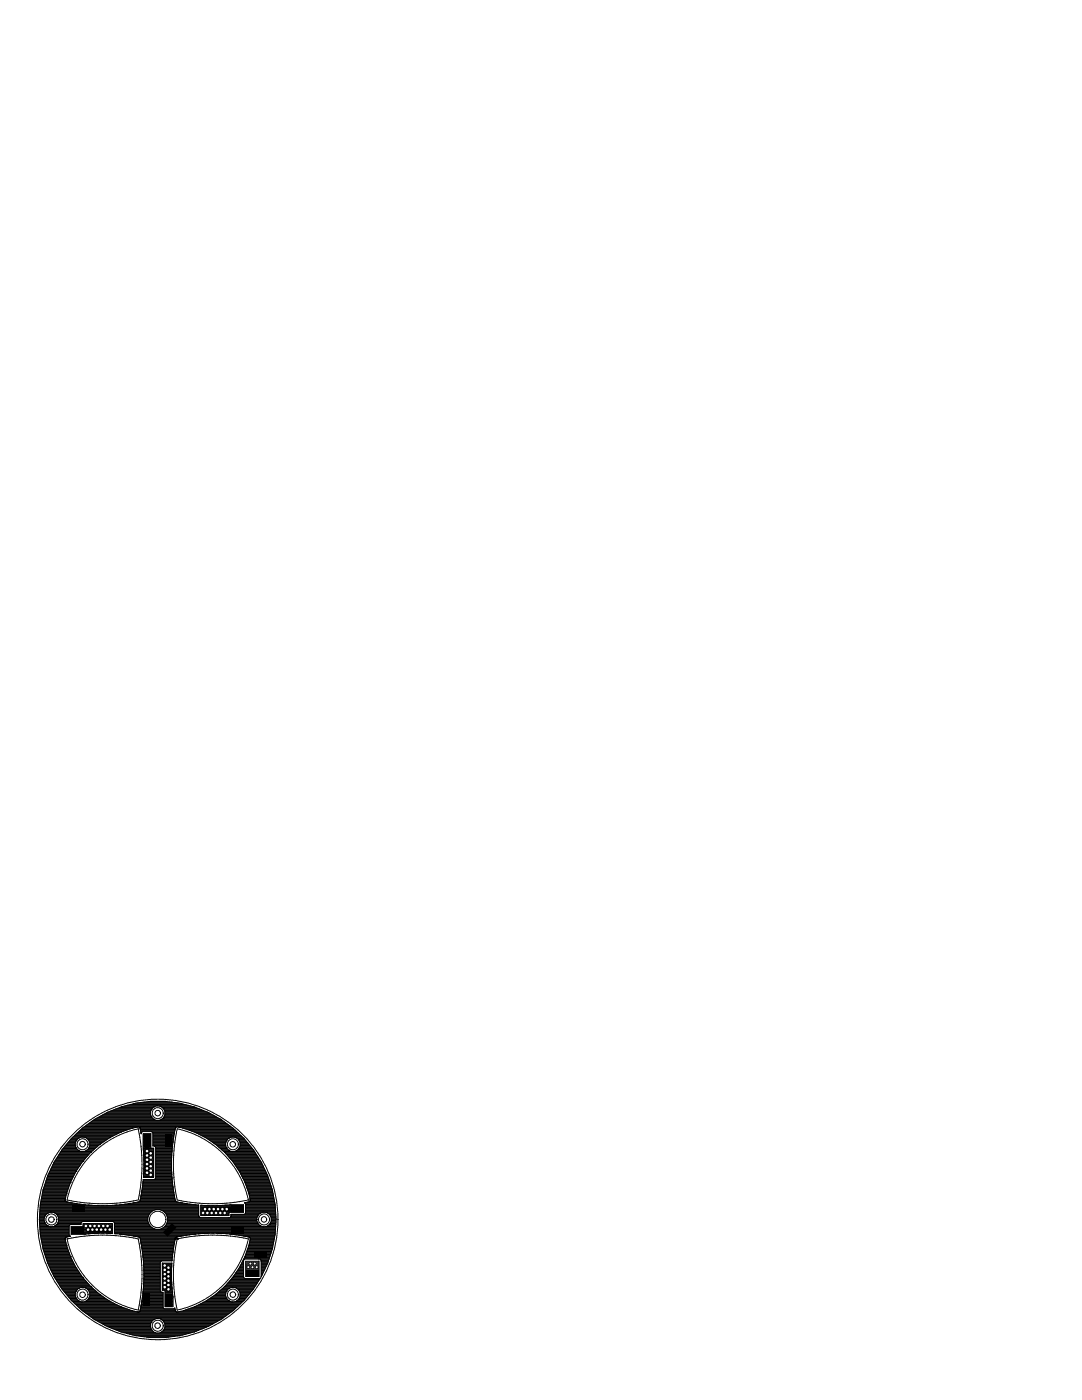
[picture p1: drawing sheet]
<svg xmlns="http://www.w3.org/2000/svg" width="216mm" height="279mm" viewBox="0 0 216 279" stroke-linecap="round" stroke-linejoin="round" font-family="sans-serif">
<g fill="none" stroke="#000" stroke-width=".2">
<path d="M28.5 220h5.9M29.7 219.8h3.5M8.1 239.9h5.6M8.2 239.8h4.9M8.2 239.6h4.8M8.2 239.5h4.8M8.2 239.3h4.8M8.3 239.2h4.8M8.3 239h4.8M8.3 238.9h4.8M8.4 238.7h4.8M8.4 238.6h4.8"/>
<path d="M8.4 238.4h4.8M8.4 238.3h4.9M8.5 238.1h4.8M8.5 238h4.9M8.5 237.8h4.9M8.6 237.7h4.9M8.6 237.5h4.9M8.6 237.5h.1M8.6 237.5l-.6 2.9M8.6 237.4h5M8.7 237.2h4.9M8.7 237.1h5"/>
<path d="M8.8 236.9h4.9M8.8 236.8h5M8.9 236.6h4.9M8.9 236.5h5M9 236.3h4.9M9 236.2h5M9.1 236h4.9M9.1 235.9h5M9.2 235.7h5M9.2 235.6h5.1M9.3 235.4h5M9.3 235.3h5.1"/>
<path d="M9.4 235.1h5.1M9.4 234.9h5.2M9.5 234.8h5.1M9.5 234.7a23.6 23.6 0 0 1 22-15 23.6 23.6 0 0 1 21.9 15M9.5 234.7l-.9 2.8M9.5 234.6h5.2M9.6 234.5h5.2M9.7 234.3h5.2M9.7 234.2h5.3M9.8 234h5.2M9.9 233.9h5.2M9.9 233.7h5.3"/>
<path d="M10 233.6h5.3M10.1 233.4h5.3M10.2 233.3h5.3M10.2 233.1h5.4M10.3 233h5.4M10.4 232.8h5.4M10.4 232.7h5.5M10.5 232.5h5.5M10.6 232.4h5.5M10.7 232.2h5.5M10.7 232.1h5.6M10.8 231.9h5.6"/>
<path d="M10.9 231.8h5.6M11 231.6h5.7M11.1 231.5h5.7M11.2 231.3h5.7M11.3 231.2h5.8M11.4 231h5.8M11.5 230.9h5.8M11.6 230.7h5.9M11.7 230.6h5.9M11.8 230.4h5.9M11.9 230.3h6M12 230.1h6"/>
<path d="M12.1 230h6M12.2 229.8h4M12.3 229.7h3.5M12.3 229.5h3.3M12.5 229.4h2.9M12.6 229.2h2.7M12.7 229.1h2.5M12.8 228.9h2.3M13 228.7h2.1M13 239.6h.1M13 239.6l.1 .1M13 239.3v.3"/>
<path d="M13 239.3h.1M13.1 239.7h.1M13.1 239.7v.1M13.1 228.6h1.9M13.2 239.8h.1M13.2 239.8l.3 .1M13.2 228.4h1.8M13.3 238.2h.1M13.3 238.2l-.3 1.1M13.3 228.3h1.7M13.4 239.5h.1M13.5 239.9l.5 .1"/>
<path d="M13.5 239.9h.1M13.5 228.1h1.5M13.6 228h1.5M13.7 227.8h1.4M13.8 227.7h1.4M14 227.5h1.3M14.1 236h.1M14.1 236l-.8 2.2M14.1 227.4h1.3M14.2 227.2h1.3M14.4 227.1h1.4M14.5 226.9h1.7"/>
<path d="M14.7 226.8h7.7M14.9 226.6h7.8M15 226.5h8M15.1 233.8h.1M15.1 233.8l-1 2.2M15.2 227.7h.1M15.2 229.1h.1M15.2 229.1l.4 .5M15.2 227.7l-.2 .7 .2 .7M15.2 226.3h8.1M15.3 226.2h8.3M15.5 226h8.4"/>
<path d="M15.6 227.1h.1M15.6 229.6h.1M15.6 227.1l-.4 .6M15.6 229.6l.7 .2M15.7 225.9h8.6M15.8 225.7h8.9M16 225.6h9.2M16.1 225.4h9.5M16.3 226.9h.1M16.3 229.8h.1M16.3 226.9l-.7 .2M16.3 226.9l.7 .1"/>
<path d="M16.3 225.3h9.7M16.5 225.1h10M16.5 231.8h.1M16.5 231.8l-1.4 2M16.5 229.8h1.8M16.6 226.9h5.5M16.7 225h10.5M16.9 224.8h29.1M17 227h.1M17 229.8h.1M17 227l.6 .4M17 229.8h-.7"/>
<path d="M17.1 224.7h28.7M17.1 229.7h1.4M17.1 227.1h4.7M17.3 224.5h28.3M17.3 229.5h1.3M17.4 227.2h4.2M17.5 224.4h27.9M17.6 229.4h1.2M17.6 227.4h.1M17.6 229.3h.1M17.6 227.4l.3 .6v.7l-.3 .6M17.6 229.3l-.6 .5"/>
<path d="M17.6 227.4h3.8M17.7 229.2h1.3M17.7 227.5h3.5M17.7 224.2h27.5M17.7 229.1h1.5M17.7 227.7h3.2M17.8 228.9h1.5M17.8 227.8h2.9M17.9 228.7h1.6M17.9 228h2.6M17.9 228.6h1.8M17.9 228.4h1.9"/>
<path d="M17.9 228.3h2.2M17.9 228.1h2.4M17.9 224.1h27.1M18.1 230h.1M18.1 230l-1.6 1.8M18.1 223.9h26.7M18.4 223.8h26.2M18.6 223.6h12.7M18.8 223.5h12.1M19 223.3h11.6M19.3 223.2h11.1M19.6 223h10.7"/>
<path d="M19.9 222.9h10.3M19.9 228.4h.1M19.9 228.4l-1.8 1.6M20.1 222.7h10M20.4 222.6h9.7M20.7 222.4h9.3M21 222.2h9M21.2 222.1h8.8M21.5 221.9h8.5M21.9 227h.1M21.9 227l-2 1.4M21.9 221.8h8.2"/>
<path d="M22.3 221.6h7.8M22.7 221.5h7.5M23.1 221.3h7.2M23.4 221.2h7M23.8 221h6.7M24.1 226h.1M24.1 226l-2.2 1M24.2 220.9h6.6M24.8 220.7h6.4M25.4 220.6h12.1M26 220.4h10.9M26.3 225.2h.1"/>
<path d="M26.3 225.2l-2.2 .8M26.6 220.3h9.7M27.3 239.9h8.4M27.3 220.1h8.3M27.4 224.9l-1.1 .3M27.4 224.9h.1M27.6 225.3a18.5 18.5 0 0 0-14.2 14.2M27.6 225.3h.1M27.6 225.3a34 34 0 0 1 0 14.2 34 34 0 0 1-14.2 0M27.7 224.9h-.3M27.7 224.9h.1M27.7 224.9l.1 .1"/>
<path d="M27.8 225h7.3M27.8 225h.1M27.8 239.8h7.3M27.9 225h.1M27.9 225.1h.1M27.9 239.6h7.1M27.9 239.6l-.2 .3-.8 .1M28 225.1h7M28 225.1v.2M28 225.3v.1M28 225.3h7M28 239.5l-.1 .1"/>
<path d="M28 239.5h7M28 225.4l.2 .9M28 225.4h.1M28 225.4h6.9M28 239.3h6.9M28 225.6h6.9M28 239.2h6.9M28.1 225.7h6.8M28.1 239h6.8M28.1 225.9h.3M28.1 238.9h6.7M28.1 226h.1"/>
<path d="M28.1 238.7h6.7M28.2 226.2h.1M28.2 238.6h6.6M28.2 226.3h.1M28.2 238.5h.1M28.2 238.5l-.2 1M28.2 226.3l.2-.5h1.9l.2 .3v2.6h.3l.3 .3v6.2l-.3 .2M28.2 238.4h6.6M28.2 238.3h6.5M28.2 238.1h6.5M28.3 238h6.4M28.3 237.9l-.1 .6"/>
<path d="M28.3 237.9h.1M28.3 237.8h6.4M28.3 237.7h6.3M28.3 237.6h.1M28.3 237.6v.3M28.3 237.5h6.3M28.3 237.4h6.3M28.4 237.2h6.2M28.4 237.1h6.1M28.4 237l-.1 .6M28.4 236.9h6.1M28.4 236.8h6.1"/>
<path d="M28.4 236.7h.1M28.4 236.7v.3M28.5 236.6h6M28.5 236.5h6M28.5 236.3h5.9M28.5 236.2h5.9M28.5 236h5.9M28.5 235.9h5.9M28.5 235.8h.1M28.5 235.8l-.1 .9M28.6 235.7h5.8M28.6 235.6h5.8"/>
<path d="M28.6 229.2h2.1M28.6 229.1h1.5M28.6 228.9h1.5M28.6 228.7h1.5M28.6 228.6h1.5M28.6 228.4h1.5M28.6 228.3h1.5M28.6 228.1h1.5M28.6 228h1.5M28.6 227.8h1.5M28.6 227.7h1.5M28.6 227.5h1.5"/>
<path d="M28.6 227.4h1.5M28.6 227.2h1.5M28.6 227.1h1.5M28.6 226.9h1.5M28.6 226.8h1.5M28.6 226.6h1.5M28.6 226.5h1.5M28.6 226.3h1.5M28.6 229.4h2.1M28.6 229.5h2.1M28.6 229.5v-3.3h1.5v2.9h.6v5.9l-2.1-.1M28.6 229.5h.1"/>
<path d="M28.6 229.5v.3M28.6 229.7h2.1M28.6 234.9h.1M28.6 229.8h2.1M28.6 234.9h2.1M28.6 229.8l.1 .6M28.6 230h2.1M28.6 234.8h2.1M28.6 230.1h2.1M28.6 234.6h2.1M28.6 230.3h2.1M28.6 234.5h2.1"/>
<path d="M28.7 230.4h2M28.7 234.3h2M28.7 230.4h.1M28.7 234.3l-.1 .6M28.7 230.4v.2M28.7 230.6h2M28.7 234.2h2M28.7 230.6v.1M28.7 234h.1M28.7 230.7h2M28.7 234h2M28.7 230.7v.6"/>
<path d="M28.7 234v.3M28.7 230.9h2M28.7 233.9h2M28.7 231h2M28.7 233.7h2M28.7 231.2h2M28.7 233.6h2M28.7 231.3h2M28.7 231.3h.1M28.7 233.4v.6M28.7 233.4h2M28.7 231.3v.2"/>
<path d="M28.7 231.5h2M28.7 233.3h2M28.7 231.5v.1M28.7 231.8h2M28.7 233h2M28.7 231.6h2M28.7 233.1h2M28.7 231.9h2M28.7 231.6v.6M28.7 233.1v.3M28.7 232.8h2M28.7 232.1h2"/>
<path d="M28.7 232.7h2M28.7 232.2h.1M28.7 232.2h2M28.7 232.4v.1M28.7 232.4h2M28.7 232.5h2M28.7 232.2v.2M28.7 232.5v.6M30.2 221.5h.1M30.2 222.8h.1M30.2 222.8l.4 .6M30.2 221.5l-.2 .7 .2 .6"/>
<path d="M30.3 225.9h4.5M30.5 226h4.3M30.5 228.6h3.9M30.5 228.4h4M30.5 228.3h4M30.5 228.1h4M30.5 228h4M30.5 227.8h4M30.5 227.7h4M30.5 227.5h4.1M30.5 227.4h4.1M30.5 227.2h4.1"/>
<path d="M30.5 227.1h4.1M30.5 226.9h4.2M30.5 226.8h4.2M30.5 226.6h4.2M30.5 226.5h4.2M30.5 226.3h4.3M30.5 226.2h4.3M30.6 220.9h.1M30.6 223.4h.1M30.6 220.9l-.4 .6M30.6 223.4l.7 .2M30.8 228.7h3.6"/>
<path d="M31 235.3h3.3M31 228.9h3.4M31.1 234.9h3.2M31.1 234.8h3.2M31.1 234.6h3.2M31.1 234.5h3.2M31.1 234.3h3.2M31.1 234.2h3.2M31.1 234h3.2M31.1 233.9h3.2M31.1 233.7h3.2M31.1 233.6h3.1"/>
<path d="M31.1 233.4h3.1M31.1 233.3h3.1M31.1 233.1h3.1M31.1 233h3.1M31.1 232.8h3.1M31.1 232.7h3.1M31.1 232.5h3.1M31.1 232.4h3.1M31.1 232.2h3.1M31.1 232.1h3.1M31.1 231.9h3.1M31.1 231.8h3.1"/>
<path d="M31.1 231.6h3.1M31.1 231.5h3.1M31.1 231.3h3.1M31.1 231.2h3.1M31.1 231h3.2M31.1 230.9h3.2M31.1 230.7h3.2M31.1 230.6h3.2M31.1 230.4h3.2M31.1 230.3h3.2M31.1 230.1h3.2M31.1 230h3.2"/>
<path d="M31.1 229.8h3.2M31.1 229.7h3.2M31.1 229.5h3.2M31.1 229.4h3.3M31.1 229.2h3.3M31.1 229.1h3.3M31.1 235.1h3.2M31.3 220.7h.1M31.3 223.6h.1M31.3 220.7l-.7 .2M31.3 220.7l.7 .1M31.4 223.6h13"/>
<path d="M31.7 220.7h6.4M32 220.8h.1M32 223.5h.1M32 220.8l.6 .4M32 223.5l-.7 .1M32.1 223.5h12.1M32.2 220.9h6.5M32.3 223.3h11.6M32.4 221h6.7M32.5 223.2h11.1M32.6 221.2h.1M32.6 223.1h.1"/>
<path d="M32.6 221.2l.3 .6M32.6 223.1l-.6 .4M32.6 221.2h6.9M32.6 223h10.8M32.7 221.3h7.2M32.7 222.9h10.4M32.7 221.5h7.6M32.8 222.7h10M32.8 221.6h7.8M32.9 222.6h9.6M32.9 221.8h8.1M32.9 221.8v.7l-.3 .6"/>
<path d="M32.9 222.4h9.4M32.9 222.2h9.1M32.9 222.1h8.8M32.9 221.9h8.5M34.2 232.2v.2M34.2 232.5v.6M34.2 232.4v.1M34.2 232.2h.1M34.2 233.1v.3M34.2 231.6v.6M34.2 233.1h.1M34.2 231.5v.1"/>
<path d="M34.2 231.3v.2M34.2 233.4l.1 .6M34.2 231.3h.1M34.3 234v.3M34.3 230.7l-.1 .6M34.3 234h.1M34.3 230.6v.1M34.3 230.4v.2M34.3 234.3v.6M34.3 230.4h.1M34.3 234.9v.3M34.3 229.8v.6"/>
<path d="M34.3 234.9h.1M34.3 229.7v.1M34.3 229.5v.2M34.3 235.2l.1 .6M34.3 229.5h.1M34.4 235.4h-5.8l-.1 .4M34.4 235.8v.3M34.4 235.8h.1M34.4 228.8l-.1 .7M34.4 228.6v.2M34.4 236.1l.1 .9M34.4 228.6h.1"/>
<path d="M34.5 227.7l-.1 .9M34.5 237l.1 .6M34.5 227.7h.1M34.6 237.6l.1 .3M34.6 237.6h.1M34.7 237.9h.1M34.7 226.8l-.2 .9M34.7 237.9l.1 .6M34.7 226.8h.1M34.8 238.5v.3M34.8 238.5h.1M34.8 238.8h.1"/>
<path d="M34.8 225.9l-.1 .9M34.8 238.8l.2 .7M34.8 225.9h.1M35 239.5v.1M35 239.6l.3 .3 .7 .1M35 225.1l-.2 .8M35 225h.1M35.1 225h-.1M35.3 224.9l-.2 .1M35.3 224.9h.1M35.3 224.9h.3M35.4 225.3a18.5 18.5 0 0 1 14.2 14.2 34.1 34.1 0 0 1-14.2 0 34 34 0 0 1 0-14.2z"/>
<path d="M35.6 224.9h.1M35.6 224.9a18.2 18.2 0 0 1 9.2 5.1M35.7 225h10.6M36.4 225.1h10.1M36.9 225.3h9.7M37.4 225.4h9.4M37.8 225.6h9.2M38.2 225.7h8.9M38.6 225.9h8.7M39 226h8.4M39.3 226.2h8.3M39.6 226.3h8.2"/>
<path d="M39.9 226.5h8M40.2 226.6h7.9M40.5 226.8h7.7M40.8 226.9h5.4M41.1 227.1h4.7M41.3 227.2h4.2M41.5 227.4h3.9M41.8 227.5h3.5M42 227.7h3.2M42.2 227.8h2.9M42.4 228h2.7M42.7 228.1h2.3"/>
<path d="M42.9 228.3h2.1M43.1 228.4h1.9M43.3 228.6h1.7M43.4 228.7h1.7M43.6 228.9h1.5M43.8 229.1h1.4M44 229.2h1.3M44.1 229.4h1.3M44.3 229.5h1.3M44.5 229.7h1.3M44.6 229.8h1.6M44.8 230h6.1"/>
<path d="M44.8 230h.1M44.8 230l1.6 1.8 1.4 2M45 230.1h6M45.1 230.3h6M45.2 227.7h.1M45.2 229.1h.1M45.2 229.1l.4 .5M45.2 227.7l-.2 .7 .2 .7M45.2 230.4h6M45.4 230.6h5.9M45.5 230.7h5.9M45.6 230.9h5.9"/>
<path d="M45.6 227.1h.1M45.6 229.6h.1M45.6 227.1l-.4 .6M45.6 229.6l.7 .2M45.8 231h5.8M45.9 231.2h5.7M46 231.3h5.7M46.2 231.5h5.6M46.3 231.6h5.6M46.3 226.9h.1M46.3 229.8h.1M46.3 226.9l-.7 .2"/>
<path d="M46.3 226.9l.7 .1M46.4 231.8h5.6M46.5 231.9h5.6M46.5 229.8h4.3M46.6 226.9h1.8M46.6 232.1h5.6M46.7 232.2h5.6M46.8 232.4h5.6M46.9 232.5h5.5M47 227h.1M47 229.8h.1M47 227l.6 .4"/>
<path d="M47 229.8h-.7M47 232.7h5.5M47.1 229.7h3.6M47.1 232.8h5.5M47.1 227.1h1.5M47.2 233h5.4M47.3 233.1h5.4M47.3 229.5h3.3M47.4 227.2h1.3M47.4 233.3h5.4M47.5 233.4h5.3M47.6 229.4h2.9"/>
<path d="M47.6 227.4h.1M47.6 229.3h.1M47.6 227.4l.3 .6v.7l-.3 .6M47.6 229.3l-.6 .5M47.6 227.4h1.2M47.6 233.6h5.3M47.7 229.2h2.6M47.7 227.5h1.3M47.7 229.1h2.5M47.7 227.7h1.4M47.7 233.7h5.3M47.8 233.8h.1"/>
<path d="M47.8 233.8l1.1 2.2M47.8 228.9h2.3M47.8 227.8h1.4M47.8 233.9h5.3M47.9 228.7h2.1M47.9 228h1.4M47.9 228.6h1.9M47.9 228.4h1.8M47.9 228.3h1.7M47.9 228.1h1.6M47.9 234h5.2M48 234.2h5.2"/>
<path d="M48.1 234.3h5.2M48.1 234.5h5.2M48.2 234.6h5.2M48.3 234.8h5.2M48.4 234.9h5.1M48.4 235.1h5.2M48.5 235.3h5.1M48.6 235.4h5.1M48.7 235.6h5M48.7 235.7h5.1M48.8 235.9h5M48.9 236h.1"/>
<path d="M48.9 236l.8 2.2M48.9 236h5M48.9 236.2h5M49 236.3h5M49.1 236.5h4.9M49.1 236.6h5M49.2 236.8h4.9M49.2 236.9h5M49.2 239.9h5.6M49.3 237.1h4.9M49.3 237.2h5M49.4 237.4h4.9"/>
<path d="M49.4 237.5h5M49.5 239.9h.1M49.5 239.9l-.6 .1M49.5 237.7h4.9M49.5 237.8h4.9M49.6 239.5h.1M49.6 238h4.8M49.6 238.1h4.9M49.7 238.2h.1M49.7 238.2l.2 1.1M49.7 238.3h4.8M49.7 239.9h-.2"/>
<path d="M49.7 238.4h4.8M49.7 239.8v.1M49.8 238.6h4.8M49.8 238.7h4.8M49.8 239.8h-.1M49.8 239.8h.1M49.8 239.8h5M49.8 238.9h4.8M49.8 239h4.8M49.9 239.2h4.8M49.9 239.3h.1M49.9 239.3l.1 .3"/>
<path d="M49.9 239.6l-.1 .2M49.9 239.6h4.9M49.9 239.3h4.8M49.9 239.5h4.8M50 239.6h-.1M50 239.6h.1M53.4 234.7l.9 2.8 .6 2.9M7.9 243.4h.9M7.9 243.3h.9M7.9 243.6h.9M7.9 243.1h.9M7.9 243.7h1"/>
<path d="M7.9 243h1M7.9 243.9h1M7.9 242.8h1M7.9 244h1M7.9 242.7h1.1M7.9 244.2h1.1M7.9 242.5h1.2M7.9 244.3h1.3M7.9 242.4h1.3M7.9 244.5h1.4M7.9 242.2h1.5M7.9 244.6h1.6"/>
<path d="M7.9 242.1h1.8M7.9 244.8h2M7.9 241.9h2.2M7.9 244.9h5.9M8 241.8h22.3M8 245.1h5.8M8 241.6h22.6M8 245.2h5.8M8 241.5h23M8 245.4h5.8M8 241.3h31.6M8 245.5h5.8"/>
<path d="M8 241.1h31.6M8 245.7h5.8M8 241h31.6M8 245.8h5.8M8 240.8h31.6M8 246h5.8M8 240.7h31.6M8 246.1h5.8M8 240.5h10.3M8 246.3h5.8M8 240.4a23.6 23.6 0 0 0 2.8 14.3M8 240.4h8.6"/>
<path d="M8.1 246.4h5.7M8.1 240.2h7.3M8.1 246.6h5.8M8.1 240.1h6.4M8.2 247h4.8M8.2 247.2h4.8M8.2 247.3h4.8M8.3 247.5h4.7M8.3 247.6h4.8M8.3 247.8h4.8M8.3 248h4.8M8.4 248.1h4.8"/>
<path d="M8.4 248.3h4.8M8.4 248.4h4.8M8.5 248.6h4.8M8.5 248.7h4.8M8.5 248.9h4.9M8.5 249h4.9M8.6 249.2h4.9M8.6 249.3h4.9M8.7 249.5h4.9M8.7 249.6h5M8.8 249.8h4.9M8.8 249.9h5"/>
<path d="M8.9 250.1h4.9M8.9 250.2h5M8.9 242.7h.1M8.9 244.1h.1M8.9 244.1l.5 .5M8.9 242.7l-.1 .7 .1 .7M9 250.4h4.9M9 250.5h5M9.1 250.7h4.9M9.1 250.8h5M9.2 251h5M9.2 251.1h5"/>
<path d="M9.3 251.3h5M9.3 251.4h5.1M9.4 251.6h5.1M9.4 251.7h5.1M9.4 242.1h.1M9.4 244.6h.1M9.4 242.1l-.5 .6M9.4 244.6l.7 .2M9.4 251.9h5.2M9.5 252h5.2M9.6 252.2h5.2M9.6 252.3h5.2"/>
<path d="M9.7 252.5h5.2M9.8 252.6h5.2M9.9 252.8h5.2M9.9 252.9h5.3M10 253.1h5.3M10.1 253.2h5.3M10.1 241.9h.1M10.1 244.8h.1M10.1 241.9l-.7 .2M10.1 241.9l.7 .1M10.1 241.9h20M10.1 253.4h5.4"/>
<path d="M10.2 253.5h5.4M10.3 253.7h5.4M10.3 253.8h5.5M10.4 254h5.5M10.5 254.2h5.5M10.6 254.3h5.5M10.6 244.8h3.2M10.6 254.5h5.6M10.7 254.6h5.6M10.8 254.7l1.6 2.6 1.9 2.2 2.1 2.1M10.8 254.8h5.6M10.8 242h.1"/>
<path d="M10.8 244.8h.1M10.8 242l.6 .4M10.8 244.8h-.7M10.9 254.9h5.6M10.9 242.1h19.1M11 244.6h2.8M11 255.1h5.6M11.1 255.2h5.6M11.1 242.2h18.7M11.2 255.4h5.7M11.2 244.5h2.7M11.3 255.5h5.7"/>
<path d="M11.3 242.4h18.5M11.4 255.7h5.7M11.4 242.4h.1M11.4 244.3h.1M11.4 242.4l.3 .6v.7M11.4 244.3l-.6 .5M11.4 244.3h4.8M11.4 242.5h18.3M11.4 255.8h5.9M11.5 244.2h4.7M11.5 242.7h18.1M11.5 244h4.7"/>
<path d="M11.5 256h5.9M11.6 242.8h18M11.6 243.9h4.7M11.6 256.1h5.9M11.7 243h17.8M11.7 243.7l-.3 .6M11.7 243.7h17.8M11.7 243.6h17.8M11.7 243.4h17.8M11.7 243.3h17.8M11.7 243.1h17.8M11.7 256.3h6"/>
<path d="M11.8 256.4h6M11.9 256.6h6M12 256.7h6.1M12.1 256.9h6.1M12.2 257h3.8M12.3 257.2h3.3M12.4 257.3h3.1M12.5 257.5h2.8M12.7 257.6h2.5M12.8 257.8h2.3M12.9 257.9h2.2M13 247.2v.2"/>
<path d="M13 247.2h.1M13 247.4h.1M13 247.4v.1M13 247.5h.1M13 247.5l.3 1M13 258.1h2.1M13.1 247l-.1 .2M13.1 246.9v.1M13.2 246.9h.1M13.2 258.2h1.8M13.2 246.9h-.1M13.3 248.5h.1"/>
<path d="M13.3 248.5l.8 2.3M13.3 258.4h1.7M13.4 247.2a18.5 18.5 0 0 0 14.2 14.3M13.4 247.2h.1M13.4 247.2a34 34 0 0 1 14.2 0 34 34 0 0 1 0 14.3M13.4 258.5h1.6M13.5 246.8l-5.4 .1M13.5 246.8h.1M13.5 258.7h1.6M13.7 258.8h1.4M13.8 244.6v1.9l.2 .2M13.8 259h1.3"/>
<path d="M13.9 259.1h1.3M14 240h.1M14 246.7l-.5 .1M14 259.3h1.4M14 240l.3 .1M14 246.7h.1M14.1 250.8h.1M14.1 250.8l1 2.1M14.1 246.7h-6M14.2 259.4h1.3M14.2 246.3h2.9M14.2 246.1h5.2"/>
<path d="M14.2 246h8.2M14.2 245.8h8.2M14.2 245.7h8.2M14.2 245.5h8.2M14.2 245.4h8.2M14.2 245.2h8.2M14.2 245.1h8.2M14.2 244.9h8.2M14.3 259.6h1.4M14.4 240.1l.5 .1M14.4 240.1h-.1M14.5 259.7h1.5"/>
<path d="M14.6 259.9h7.7M14.9 240.2h.1M14.9 240.2h.3M15.1 252.9l1.4 2M15.1 252.9h.1M15.2 257.7h.1M15.2 259.1h.1M15.2 259.1l.4 .5M15.2 257.7l-.2 .7 .2 .7M15.3 240.2l.5 .1M15.3 240.2h-.1M15.6 257.1h.1"/>
<path d="M15.6 259.6h.1M15.6 257.1l-.4 .6M15.6 259.6l.7 .2M15.8 240.3h.1M15.8 240.3h.3M16.2 240.3l.5 .1M16.2 240.3h-.1M16.2 244v.4h-2.2l-.2 .2M16.2 244l.2-.2h6.2l.2 .2M16.3 256.9h.1M16.3 259.8h.1M16.3 256.9l-.7 .2"/>
<path d="M16.3 256.9l.7 .1M16.5 254.9h.1M16.5 254.9l1.6 1.8M16.6 244.8v-.6h5.8v2l-.9-.1M16.6 244.6h5.8M16.6 244.5h5.8M16.6 244.3h5.8M16.7 240.4h.1M16.7 240.4h.3M17 257h.1M17 259.8h.1M17 257l.6 .4"/>
<path d="M17 259.8h-.7M17 259.7h5M17 246.3h.1M17 240.4l.9 .1M17 240.4h.1M17.1 257h1.3M17.2 259.6h4.6M17.3 257.2h1.3M17.4 259.4h4.1M17.5 257.3h1.3M17.6 257.4h.1M17.6 259.3h.1"/>
<path d="M17.6 257.4l.3 .6v.7M17.6 259.3l-.6 .5M17.6 259.3h3.7M17.6 257.5h1.3M17.6 246.2l-.6 .1M17.6 246.2h.1M17.7 259.1h3.4M17.7 257.6h1.4M17.8 259h3.1M17.8 257.8h1.5M17.8 258.8h2.8M17.9 257.9h1.5"/>
<path d="M17.9 258.7h2.5M17.9 258.5h2.3M17.9 258.4h2.1M17.9 258.2h1.9M17.9 258.1h1.7M17.9 258.7l-.3 .6M17.9 246.2h-.3M17.9 246.2h.1M17.9 240.5l.9 .1M17.9 240.5h.1M18.1 256.7h.1M18.1 256.7l1.8 1.6"/>
<path d="M18.5 246.2h-.6M18.5 246.2h.1M18.8 246.2h-.3M18.8 246.2h.1M18.8 240.6h.9M18.8 240.6h.1M19.4 246.1l-.6 .1M19.7 246.1h-.3M19.7 246.1h.1M19.7 240.6h.1M19.9 258.3h.1M19.9 258.3l2 1.4"/>
<path d="M20.6 246.1h-.9M20.6 246.1h.1M20.6 246.1h.9M21.5 240.6h-1.8M21.5 246.1h.1M21.5 240.6h.1M21.5 246.1h.9M21.9 259.7h.1M21.9 259.7l2.2 1.1M22.4 244.8h-8.2v1.5h2.8M22.4 240.6h-.9M22.4 240.6h.1"/>
<path d="M22.7 240.5h16.9M22.7 243.9h6.8M22.8 244.8h7.3M22.8 244.2h6.9M22.8 246.1h18.6M22.8 246h32.1M22.8 245.8h32.1M22.8 245.7h32.1M22.8 245.5h32.2M22.8 245.4h32.2M22.8 245.2h8M22.8 245.1h7.7"/>
<path d="M22.8 244.9h7.4M22.8 244.6h7.1M22.8 244.5h7M22.8 244.3h6.9M22.8 244v2.2h.2M22.8 244h6.8M23 246.2h.3M23 246.2h.1M23.3 240.5l-.9 .1M23.3 246.2h.1M23.3 240.5h.1M23.3 246.2l.6 .1"/>
<path d="M23.9 246.3h15.2M23.9 246.3h.3M23.9 246.3h.1M24.2 240.4l-.9 .1M24.2 246.3h.1M24.2 240.4h.1M24.2 246.3l.6 .1M24.4 240.4h14.2M24.8 246.4h.3M24.8 246.4h.1M25.1 240.3l-.9 .1M25.1 246.4h.1"/>
<path d="M25.1 240.3h.1M25.1 246.4l.6 .1M25.1 246.4h12.7M25.5 240.2h11.9M25.7 246.5l.3 .1M25.7 246.5h.1M26 240.2l-.9 .1M26 246.6h.1M26 240.2h.1M26 246.6l.6 .1M26.1 246.6h10.7M26.5 240.1h10"/>
<path d="M26.6 240.1l-.6 .1M26.6 240.1h.1M26.6 246.7h.3M26.6 246.7h.1M26.9 240l-.3 .1M26.9 246.7h.1M26.9 240h.1M26.9 246.7l.8 .2M27 246.7h8.9M27.7 246.9l.2 .1M27.7 246.9h7.5M27.9 247l.1 .2"/>
<path d="M27.9 247h7.1M28 247.2h7M28 247.2l.2 1M28 247.3h6.9M28 247.5h6.9M28.1 247.6h6.8M28.1 247.8h6.8M28.1 248h6.7M28.1 248.1h6.7M28.2 248.2l.1 .6M28.2 248.2h.1M28.2 248.3h6.6"/>
<path d="M28.2 248.4h6.5M28.2 248.6h6.5M28.2 248.7h6.5M28.3 259.9h4.2M28.3 248.8h.1M28.3 259.9l-.1 .6M28.3 248.8v.3M28.3 259.9h.1M28.3 248.9h6.4M28.3 259.7h4.2M28.3 259.7v.2M28.3 249h6.3"/>
<path d="M28.3 249.1l.1 .6M28.3 259.6h.1M28.3 259.6h4.2M28.3 249.1h.1M28.3 259.6v.1M28.3 249.2h6.3M28.3 259.4h4.2M28.3 249.3h6.3M28.4 259.3h4.1M28.4 249.5h6.2M28.4 259.1h4.1M28.4 249.6h6.2"/>
<path d="M28.4 249.7h.1M28.4 259l-.1 .6M28.4 249.7v.3M28.4 259h.1M28.4 259h4.1M28.4 249.8h6.1M28.4 258.8v.2M28.4 258.8h4.1M28.4 249.9h6.1M28.4 250l.1 .6M28.4 258.7h.1M28.4 258.7h4.1"/>
<path d="M28.4 250h.1M28.4 258.7v.1M28.4 250.1h6.1M28.5 258.5h4M28.5 250.2h6M28.5 258.4h4M28.5 250.4h6M28.5 258.2h4M28.5 250.5h5.9M28.5 250.6h.1M28.5 258.1l-.1 .6M28.5 250.6v.3"/>
<path d="M28.5 258.1h.1M28.5 258.1h4M28.5 250.7h5.9M28.5 257.9v.2M28.5 257.9h4M28.5 250.8h5.9M28.5 250.9l.1 .6M28.5 257.8h.1M28.5 257.8h3.6M28.5 250.9h.1M28.5 257.8v.1M28.5 251h5.9"/>
<path d="M28.6 257.6h3.4M28.6 251.1h5.8M28.6 257.5h3.4M28.6 251.3h5.8M28.6 257.3h3.4M28.6 251.4h5.7M28.6 251.5h.1M28.6 257.2l-.1 .6M28.6 251.5v.3M28.6 257.2h.1M28.6 257.2h3.4M28.6 251.6h5.7"/>
<path d="M28.6 257h3.4M28.6 251.7h3.5M28.6 251.8l.1 .6M28.6 256.9h.1M28.6 256.9h3.4M28.6 251.8h.1M28.6 256.9v.3M28.6 251.9h3.4M28.6 256.7h3.4M28.6 252h3.4M28.6 256.6h3.4M28.6 252.2h3.4"/>
<path d="M28.7 256.4h3.3M28.7 252.3h3.3M28.7 252.4h.1M28.7 256.3l-.1 .6M28.7 252.4v.3M28.7 256.3h.1M28.7 256.3h3.3M28.7 252.5h3.3M28.7 256.1h3.3M28.7 252.6h3.3M28.7 252.7v.6M28.7 256h.1"/>
<path d="M28.7 256h3.3M28.7 252.8h3.3M28.7 252.7h.1M28.7 256v.3M28.7 255.8h3.3M28.7 252.9h3.3M28.7 255.7h3.3M28.7 253.1h3.3M28.7 255.5h3.3M28.7 253.2h3.3M28.7 253.3h.1M28.7 255.4v.6"/>
<path d="M28.7 253.3v.9M28.7 255.4h.1M28.7 255.4h3.3M28.7 253.4h3.3M28.7 255.2h3.3M28.7 255.1h3.3M28.7 253.7h3.3M28.7 253.5h3.3M28.7 254.9h3.3M28.7 253.8h3.3M28.7 254.8h3.3M28.7 254h3.3"/>
<path d="M28.7 254.6h3.3M28.7 254.2h3.3M28.7 254.2h.1M28.7 254.5v.9M28.7 254.3h3.3M28.7 254.5h3.3M28.7 254.2v.3M28.7 254.5h.1M29.5 243.8a2.01 2.01 0 0 1 2-2.4 2.01 2.01 0 0 1 1.9 2.4M29.5 243.8l.3 .7M29.8 244.5a2.01 2.01 0 0 0 3.3 0M32 257.7l.2 .2h.3v3.1"/>
<path d="M32 251.9v5.8M32 241.5h7.6M32.1 245.2h22.9M32.4 241.6h7.2M32.4 257.5h2M32.4 257.3h2M32.4 257.2h1.9M32.4 257h1.9M32.4 256.9h1.9M32.4 256.7h1.9M32.4 256.6h1.9M32.4 256.4h1.9"/>
<path d="M32.4 256.3h1.9M32.4 256.1h1.9M32.4 256h1.9M32.4 255.8h1.9M32.4 255.7h1.8M32.4 255.5h1.8M32.4 255.4h1.8M32.4 255.2h1.8M32.4 255.1h1.8M32.4 254.9h1.8M32.4 254.8h1.8M32.4 254.6h1.8"/>
<path d="M32.4 254.5h1.8M32.4 254.3h1.8M32.4 254.2h1.8M32.4 254h1.8M32.4 253.8h1.8M32.4 253.7h1.8M32.4 253.5h1.8M32.4 253.4h1.8M32.4 253.2h1.8M32.4 253.1h1.8M32.4 252.9h1.9M32.4 252.8h1.9"/>
<path d="M32.4 252.6h1.9M32.4 252.5h1.9M32.4 252.3h1.9M32.4 252.2h1.9M32.5 245.1h22.5M32.6 241.8h7M32.7 244.9h22.3M32.8 241.9h6.8M32.8 244.8h19.5M32.9 242.1h6.7M32.9 259.9h1.6M32.9 259.7h1.6"/>
<path d="M32.9 259.6h1.6M32.9 259.4h1.6M32.9 259.3h1.6M32.9 259.1h1.6M32.9 259h1.6M32.9 258.8h1.6M32.9 258.7h1.6M32.9 258.5h1.6M32.9 258.4h1.6M32.9 258.2h1.5M32.9 258.1h1.5M32.9 257.9h1.5"/>
<path d="M32.9 257.8h1.5M32.9 257.6h1.5M33 244.6h18.9M33.1 242.2h6.5M33.1 244.5h18.6M33.2 242.4h6.4M33.2 244.3h18.4M33.2 242.5h6.4M33.3 244.2h18.2M33.3 242.7h6.3M33.3 244h18.1M33.4 242.8h6.3"/>
<path d="M33.4 243.9h17.9M33.4 243h12.5M33.4 243.8l-.3 .7M33.4 243.7h17.9M33.4 243.6h17.9M33.4 243.4h17.8M33.4 243.3h17.8M33.4 243.1h17.9M34.2 254.2v.3M34.2 254.5h.1M34.2 254.5v.6M34.2 254.2h.1"/>
<path d="M34.2 255.1v.3M34.2 253.6h.1M34.2 255.1h.1M34.2 253.6v.6M34.2 255.4h.1M34.2 253.3v.3M34.2 255.4l.1 .6M34.2 253.3h.1M34.3 256v.3M34.3 252.7h.1M34.3 256h.1M34.3 252.7l-.1 .6"/>
<path d="M34.3 256.3h.1M34.3 252.4v.3M34.3 252.4v-.3h-1.9v5.4h.5v3.3h1.6v-1.9M34.3 256.3v.6M34.3 252.4h.1M34.3 256.9v.3M34.3 256.9h.1M34.3 257.2h.1M34.3 251.5v.1h-2.1l-.2 .3M34.3 257.2l.1 .6M34.3 251.5h.1M34.4 257.8v.1"/>
<path d="M34.4 257.9v.2M34.4 258.1h.1M34.4 250.6l-.1 .9M34.4 258.1l.1 .6M34.4 250.6h.1M34.5 258.7v.1M34.5 258.8v.1M34.5 249.7l-.1 .9M34.5 249.7h.1M34.6 249.1h.1M34.6 249.1l-.1 .6M34.7 248.8l-.1 .3"/>
<path d="M34.7 248.8h.1M34.8 248.2h.1M34.8 248.2l-.1 .6M34.8 247.9v.3M34.8 247.9h.1M34.9 247.3h.1M34.9 247.3l-.1 .6M34.9 247.2v.1M35 247h.1M35 247l-.1 .2M35.1 246.9l-.1 .1M35.1 246.9h.1"/>
<path d="M35.2 246.9h-.1M35.2 246.9h.1M35.3 246.8h.1M35.4 247.2h.1M35.4 247.2a34 34 0 0 0 0 14.3M35.4 247.2a34 34 0 0 1 14.2 0M36 240h.1M36 246.7l-.7 .1M36 240l.3 .1M36 246.7h.1M36.3 246.7h-.3M36.3 246.7h.1"/>
<path d="M36.3 240.1l.6 .1M36.3 240.1h.1M36.9 240.2h.1M36.9 246.6l-.6 .1M36.9 240.2h.3M36.9 246.6h.1M37.2 246.5l-.3 .1M37.2 246.5h.1M37.2 240.2l.6 .1M37.2 240.2h.1M37.8 240.3h.1M37.8 246.4l-.6 .1"/>
<path d="M37.8 240.3h.3M37.8 246.4h.1M38.1 246.4h-.3M38.1 246.4h.1M38.1 240.3l.6 .1M38.1 240.3h.1M38.7 240.4h.1M38.7 246.3l-.6 .1M38.7 240.4h.3M38.7 246.3h.1M39 246.3h-.3M39 246.3h.1"/>
<path d="M39 240.4l.6 .1M39 240.4h.1M39.6 240.5h.1M39.6 246.2l-.6 .1M39.6 240.5v2.2M39.6 246.2h.1M39.6 242.7l.3 .3M39.6 242.7h.1M39.9 243h.1M39.9 246.2h-.3M39.9 246.2h.1M40.1 240.5l.4 .1"/>
<path d="M40.1 242.5h5.6M40.1 242.4h5.6M40.1 242.2h5.6M40.1 242.1h5.6M40.1 241.9h8.5M40.1 241.8h8.5M40.1 241.6h8.5M40.1 241.5h8.5M40.1 241.3h8.5M40.1 241.1h8.5M40.1 241h8.5M40.1 240.8h8.5"/>
<path d="M40.1 240.7h8.5M40.1 240.5h.2M40.5 240.6h.1M40.5 246.2h-.6M40.5 240.6h.3M40.5 246.2h.1M40.6 259.9h7.7M40.8 246.2h-.3M40.8 246.2h.1M40.8 240.6h.6M40.8 240.6h.1M40.9 259.7h5.2"/>
<path d="M41 259.7h.1M41 259.7l-2.1 1.1M41.2 259.6h4.5M41.4 240.6h.1M41.4 259.4h4.1M41.4 246.1l-.6 .1M41.4 240.6h.3M41.4 246.1h.1M41.6 259.3h3.8M41.7 246.1h-.3M41.7 246.1h.1M41.7 240.6h.6"/>
<path d="M41.7 240.6h.1M41.8 259.1h3.4M42.1 259h3M42.3 258.8h2.8M42.3 240.6h.1M42.3 246.1h-.6M42.3 240.6h.3M42.3 246.1h.3M42.3 246.1h.1M42.5 258.7h2.6M42.6 246.1h.1M42.6 240.6h.1"/>
<path d="M42.6 246.1h.6M42.7 258.5h2.3M43 258.4h2M43 258.3h.1M43 258.3l-2 1.4M43.2 258.2h1.8M43.2 240.6h-.6M43.2 240.6h.1M43.2 246.1h.3M43.2 246.1h.1M43.3 258.1h1.8M43.5 257.9h1.6"/>
<path d="M43.5 240.6h-.3M43.5 246.1h.1M43.5 240.6h.1M43.5 246.1l.6 .1M43.5 246.1h11.4M43.7 257.8h1.4M43.8 257.6h1.4M44 257.5h1.3M44.1 240.6h.1M44.1 240.6h-.6M44.1 246.2h.3M44.1 246.2h.1"/>
<path d="M44.2 257.3h1.3M44.4 257.2h1.2M44.4 240.6h-.3M44.4 246.2h.1M44.4 240.6h.1M44.4 246.2h.6M44.5 257h1.5M44.6 240.5h4M44.7 256.9h6.1M44.8 256.7h.1M44.8 256.7l-1.8 1.6M44.9 256.7h6"/>
<path d="M45 240.5l-.6 .1M45 240.5h.1M45 246.2h.3M45 246.2h.1M45 256.6h6M45.1 256.4h6M45.2 257.7h.1M45.2 259.1h.1M45.2 259.1l.4 .5M45.2 257.7l-.2 .7 .2 .7M45.3 256.3h5.9M45.3 240.5h-.3"/>
<path d="M45.3 246.2h.1M45.3 240.5h.1M45.3 246.2l.6 .1M45.4 256.1h5.9M45.5 256h5.9M45.6 257.1h.1M45.6 259.6h.1M45.6 257.1l-.4 .6M45.6 259.6l.7 .2M45.7 255.8h5.8M45.8 255.7h5.8M45.8 246.3h9.1"/>
<path d="M45.9 243h.1M45.9 240.4h.1M45.9 240.4l-.6 .1M45.9 240.4h2.7v1.5h-2.9v.7h-5.6v-2.1M45.9 246.3h.3M45.9 246.3h.1M45.9 243h5.4M45.9 255.5h5.8M46.1 255.4h5.7M46.1 242.8h5.2M46.1 242.8l-.2 .2M46.1 242.4h.1"/>
<path d="M46.1 242.8h.1M46.1 242.7h5.3M46.1 242.5h5.4M46.1 242.4v.4M46.2 255.2h5.7M46.2 246.3h.1M46.2 246.3l.6 .1M46.3 256.9h.1M46.3 259.8h.1M46.3 256.9l-.7 .2M46.3 256.9l.7 .1M46.3 255.1h2.4"/>
<path d="M46.4 254.9h.1M46.4 254.9l-1.6 1.8M46.5 254.9h2.1M46.6 254.8h2M46.7 254.6h1.9M46.8 254.5h1.8M46.8 246.4h.3M46.8 246.4h.1M46.9 254.3h1.7M47 254.2h1.6M47 257h.1M47 259.8h.1"/>
<path d="M47 257l.6 .4M47 259.8h-.7M47 259.7h1.5M47.1 257h3.6M47.1 254h1.5M47.1 246.4h.1M47.1 246.4l.6 .1M47.1 246.4h7.8M47.2 253.8h1.4M47.2 259.6h1.4M47.3 257.2h3.3M47.3 253.7h1.3"/>
<path d="M47.4 253.5h1.2M47.4 259.4h1.4M47.5 253.4h1.1M47.5 257.3h3M47.6 257.4h.1M47.6 259.3h.1M47.6 257.4l.3 .6v.7M47.6 259.3l-.6 .5M47.6 253.2h1M47.6 259.3h1.3M47.6 257.5h2.8M47.7 253.1h.9"/>
<path d="M47.7 259.1h1.3M47.7 246.5l.3 .1M47.7 246.5h.1M47.7 257.6h2.6M47.8 259h1.3M47.8 257.8h2.3M47.8 252.9h.8M47.8 252.9h.1M47.8 252.9l-1.4 2M47.8 258.8h1.5M47.9 252.8h.7M47.9 257.9h2.1"/>
<path d="M47.9 258.7h1.5M47.9 258.5h1.6M47.9 258.4h1.7M47.9 258.2h1.9M47.9 258.1h2M47.9 258.7l-.3 .6M47.9 252.6h.7M48 246.6h.1M48 246.6l.6 .1M48 252.5h.6M48.1 252.3h.5M48.1 246.6h6.8"/>
<path d="M48.2 252.2h.4M48.2 252h.4M48.3 251.9h.3M48.4 251.7h.2M48.5 251.6h.1M48.5 251.4h.2M48.6 246.7h.3M48.6 246.7h.1M48.6 254.9l.3 .3h3l.1-.2M48.6 251.3h5.1M48.7 251.1h5M48.8 251h5"/>
<path d="M48.8 240.1h6M48.9 250.8h4.9M48.9 251.3l-.3 .2v3.4M48.9 250.8h.1M48.9 250.8l-1.1 2.1M48.9 240h-.1l.2 .3M48.9 246.7h.1M48.9 240h.1M48.9 246.7l.6 .1M48.9 242.2h2.9M48.9 250.7h5M49 246.7h5.8"/>
<path d="M49 250.5h4.9M49 240.2h5.9M49 242.1h3.1M49 241.9h3.5M49 241.8h6M49 241.6h6M49 241.5h6M49 241.3h6M49 241.1h5.9M49 241h5.9M49 240.8h5.9M49 240.7h5.9"/>
<path d="M49 240.5h5.9M49 240.3v1.8l-.2 .3M49 240.4h5.9M49 250.4h5M49 252.1h2.7M49 254.3h2.7M49 253.7h2.7M49 252.5h2.7M49 251.7h2.7v3h-2.7zM49 254.5h2.7M49 254.1h2.7M49 253.9h2.7"/>
<path d="M49 253.5h2.7M49 253.3h2.7M49 253.1h2.7M49 252.9h2.7M49 252.7h2.7M49 252.3h2.7M49 251.9h2.7M49.1 250.2h4.9M49.1 250.1h5M49.2 249.9h4.9M49.2 249.8h5M49.3 249.6h4.9"/>
<path d="M49.3 249.5h5M49.4 249.3h4.9M49.4 249.2h5M49.5 246.8h.1M49.5 246.8l.1 .1M49.5 249h4.9M49.6 248.9h4.8M49.6 247.2a18.5 18.5 0 0 1-14.2 14.3M49.6 247.2h.1M49.6 246.9h.1M49.6 246.9h5.2M49.6 248.7h4.8"/>
<path d="M49.7 248.6h4.8M49.7 248.5h.1M49.7 248.5l-.8 2.3M49.7 248.4h4.8M49.7 246.9h.1M49.7 248.3h4.8M49.8 248.1h4.8M49.8 246.9h.1M49.8 246.9l.2 .3M49.8 248h4.8M49.8 247.8h4.8M49.9 247.6h4.8"/>
<path d="M49.9 247h4.9M49.9 247.5h4.8M49.9 247.5l-.2 1M49.9 247.5h.1M49.9 247.3h4.8M50 247.2h4.7M50 247.2h.1M50 247.2l-.1 .3M51.2 243.4h.1M51.2 243.4l.2 .7M51.4 242.7h.1M51.4 244.1h.1"/>
<path d="M51.4 244.1l.4 .5M51.4 242.7l-.2 .7M51.5 251.3h.1M51.7 242.4h-5.6M51.8 242.1h.1M51.8 244.6h.1M51.8 242.1l-.4 .6M51.8 244.6l.7 .2M51.9 251.3l.1 .1M52 255.1h.1M52 255l-1.4 2.3-1.9 2.2-2.2 2.1M52 251.4h1.6"/>
<path d="M52 251.4l.1 .2M52.1 254.8h.1M52.1 254.6h.1M52.1 254.5h.2M52.1 254.3h.3M52.1 254.2h.3M52.1 254h.4M52.1 253.8h.5M52.1 253.7h.6M52.1 253.5h.6M52.1 253.4h.7M52.1 253.2h.8"/>
<path d="M52.1 253.1h.8M52.1 252.9h.9M52.1 252.8h1M52.1 252.6h1.1M52.1 252.5h1.1M52.1 252.3h1.2M52.1 252.2h1.3M52.1 251.9h1.4M52.1 251.6v3.2l.1-.1M52.1 252h1.3M52.1 251.6h1.5M52.1 251.7h1.4"/>
<path d="M52.5 244.8h.1M52.6 241.9h2.4M53 244.8h2M53.2 242h.1M53.2 244.8h.1M53.2 242l-.7-.1-.7 .2M53.2 242l.6 .4M53.2 244.8h-.7M53.3 242.1h1.7M53.4 244.6h1.6M53.5 242.2h1.5M53.6 244.5h1.4"/>
<path d="M53.7 242.4h1.3M53.8 242.4h.1M53.8 244.3h.1M53.8 242.4l.3 .6v.7M53.8 244.3l-.6 .5M53.8 244.3h1.2M53.9 242.5h1.1M53.9 244.2h1.1M53.9 242.7h1.1M54 244h1M54 242.8h1.1M54 243.9h1.1"/>
<path d="M54.1 243h1M54.1 243.7l-.3 .6M54.1 243.7h1M54.1 243.6h1M54.1 243.4h1M54.1 243.3h1M54.1 243.1h1M54.9 240.4a23.6 23.6 0 0 1-2.7 14.3M14.8 260h7.8M15 260.2h7.9M15.1 260.4h8.1M15.3 260.5h8.2"/>
<path d="M15.4 260.7h8.4M15.6 260.8h8.5M15.8 261h8.8M15.9 261.1h9.1M16.1 261.3h9.3M16.2 261.4h9.7M16.4 261.6h9.9M16.4 261.6l2.4 1.7 2.6 1.4M16.6 261.7h10.4M16.8 261.9h29.3M17 262h28.9M17.2 262.2h28.5"/>
<path d="M17.4 262.3h28.1M17.7 262.5h27.6M17.9 262.6h27.2M18.1 262.8h26.8M18.3 262.9h26.4M18.5 263.1h26M18.7 263.2h12.3M18.9 263.4h11.7M19.2 263.5h11.3M19.5 263.7h10.8M19.8 263.8h10.4M20 264h10.1"/>
<path d="M20.3 264.1h9.8M20.6 264.3h9.5M20.9 264.4h9.1M21.1 264.6h8.9M21.4 264.7h8.6M21.8 264.9h8.3M22.2 265h7.9M22.5 265.2h7.6M22.9 265.3h7.3M23.3 265.5h7.1M23.7 265.6h6.8M24.1 260.8h.1"/>
<path d="M24.1 260.8l2.2 .8M24.1 265.8h6.5M24.6 265.9h6.4M25.2 266.1h12.5M25.8 266.2h11.3M26.3 261.6h.1M26.3 261.6l1.1 .2M26.4 266.4h10.2M27 266.5h9M27.4 261.8h.1M27.5 261.8l.2 .1M27.6 261.5h.1"/>
<path d="M27.7 261.8v.1M27.9 261.7h7.1M27.9 261.7l-.2 .1M27.9 261.7h.1M28 261.6h7M28 261.4h7M28 261.4l-.1 .3M28 261.4h.1M28 261.3h6.9M28 261.1h4.7M28.1 261h4.4M28.1 266.7h6.7"/>
<path d="M28.1 260.8h4.4M28.1 260.8l-.1 .6M28.1 260.7h4.4M28.1 260.6v.2M28.2 260.5h.1M28.2 260.5h4.3M28.2 260.5l-.1 .1M28.2 260.4h4.3M28.2 260.2h4.3M28.2 260h4.3M29.3 266.9h4.4M30 264.6l.2 .7"/>
<path d="M30.2 263.9h.1M30.2 265.3h.1M30.2 265.3l.4 .5M30.2 263.9l-.2 .7M30.6 263.4h.1M30.6 263.4l-.4 .5M31.3 263.1h.1M31.3 263.1l-.7 .3M31.3 263.1l.7 .1M32 263.2h.1M32 263.2l.6 .4M32 265.9h6.3"/>
<path d="M32 263.2h12.2M32.2 265.8h6.7M32.3 263.4h11.7M32.5 265.6h6.7M32.5 263.5h11.2M32.5 261l.3 .2h1.9l.2-.2v.4M32.6 263.6h.1M32.6 265.6h.1M32.6 263.6l.3 .6v.7l-.3 .7M32.6 265.6l-.6 .4h-.7l-.7-.2M32.6 265.5h7M32.6 263.7h10.9"/>
<path d="M32.7 265.3h7.3M32.7 263.8h10.5M32.8 265.2h7.6M32.8 264h10.1M32.9 265h7.9M32.9 264.1h9.7M32.9 264.9h8.3M32.9 264.7h8.6M32.9 264.6h8.9M32.9 264.4h9.2M32.9 264.3h9.5M32.9 260.7h1.6"/>
<path d="M32.9 260.5h1.6M32.9 260.4h1.6M32.9 260.2h1.6M32.9 260h1.6M34.8 261.1h.1M34.9 261.4l.1 .3M34.9 261.4h.1M35 261.7h.1M35 261.7l.2 .1M35.2 261.8h.2M35.4 261.5h.1M36 261.7h10.3"/>
<path d="M36.6 261.6h.1M36.6 261.6l-1.1 .2M36.6 261.6h9.9M37.1 261.4h9.6M37.5 261.3h9.4M37.9 261.1h9.1M38.4 261h8.8M38.8 260.8h8.5M38.9 260.8h.1M38.9 260.8l-2.3 .8M39.1 260.7h8.4M39.4 260.5h8.3"/>
<path d="M39.7 260.4h8.1M40 260.2h8M40.3 260h7.8M46.5 261.6a23.6 23.6 0 0 1-25.1 3.1"/>
<circle cx="16.5" cy="228.3" r=".55"/>
<circle cx="16.5" cy="228.4" r="1.1"/>
<circle cx="31.5" cy="222.2" r="1.1"/>
<circle cx="31.5" cy="222.1" r=".55"/>
<circle cx="46.4" cy="228.4" r=".55"/>
<circle cx="46.5" cy="228.4" r="1.1"/>
<circle cx="10.2" cy="243.4" r=".55"/>
<circle cx="10.3" cy="243.4" r="1.1"/>
<circle cx="16.5" cy="258.4" r="1.1"/>
<circle cx="16.5" cy="258.4" r=".55"/>
<circle cx="31.5" cy="243.4" r="24"/>
<circle cx="31.5" cy="243.4" r="1.64"/>
<circle cx="46.5" cy="258.4" r=".55"/>
<circle cx="46.5" cy="258.4" r="1.1"/>
<circle cx="52.7" cy="243.4" r=".55"/>
<circle cx="52.7" cy="243.4" r="1.1"/>
<circle cx="31.4" cy="264.6" r=".55"/>
<circle cx="31.5" cy="264.6" r="1.1"/>
</g>
<g fill="#000">
<path d="M28.7 226.3h1.3v2.6h-1.3zM33 226.3h1.3v2.5h-1.3zM14.2 244.9h2.6v1.3h-2.6zM14.3 240.5h2.6v1.3h-2.6zM34.3 244.1l.9 .9-1.8 1.8-.9-.9zM46.1 240.6h2.5v1.2h-2.5zM46.2 244.9h2.5v1.3h-2.5zM49 253.5h2.6v1.3h-2.6zM50.7 249.7h2.6v1.2h-2.6zM28.6 258.1h1.3v2.6h-1.3zM33 258.2h1.3v2.5h-1.3z"/>
<circle cx="29.3" cy="234" r=".41"/>
<circle cx="29.3" cy="231.5" r=".41"/>
<circle cx="29.3" cy="230.6" r=".41"/>
<circle cx="29.3" cy="229.7" r=".41"/>
<circle cx="29.3" cy="232.3" r=".41"/>
<circle cx="29.3" cy="233.2" r=".41"/>
<circle cx="30.1" cy="234.5" r=".41"/>
<circle cx="30.1" cy="231" r=".41"/>
<circle cx="30.1" cy="230.2" r=".41"/>
<circle cx="30.1" cy="233.6" r=".41"/>
<circle cx="30.1" cy="231.9" r=".41"/>
<circle cx="30.1" cy="232.8" r=".41"/>
<circle cx="17.1" cy="244.7" r=".41"/>
<circle cx="17.6" cy="245.4" r=".41"/>
<circle cx="18" cy="244.7" r=".41"/>
<circle cx="18.4" cy="245.4" r=".41"/>
<circle cx="18.9" cy="244.7" r=".41"/>
<circle cx="19.3" cy="245.4" r=".41"/>
<circle cx="19.7" cy="244.7" r=".41"/>
<circle cx="20.2" cy="245.4" r=".41"/>
<circle cx="20.6" cy="244.7" r=".41"/>
<circle cx="21" cy="245.4" r=".41"/>
<circle cx="21.5" cy="244.7" r=".41"/>
<circle cx="21.9" cy="245.4" r=".41"/>
<circle cx="32.9" cy="256.9" r=".41"/>
<circle cx="32.9" cy="256" r=".41"/>
<circle cx="32.9" cy="253.4" r=".41"/>
<circle cx="32.9" cy="255.2" r=".41"/>
<circle cx="32.9" cy="252.6" r=".41"/>
<circle cx="32.9" cy="254.3" r=".41"/>
<circle cx="33.6" cy="253" r=".41"/>
<circle cx="33.6" cy="257.3" r=".41"/>
<circle cx="33.6" cy="254.7" r=".41"/>
<circle cx="33.6" cy="256.4" r=".41"/>
<circle cx="33.6" cy="253.9" r=".41"/>
<circle cx="33.6" cy="255.6" r=".41"/>
<circle cx="40.5" cy="242.1" r=".41"/>
<circle cx="40.9" cy="241.3" r=".41"/>
<circle cx="41.4" cy="242.1" r=".41"/>
<circle cx="41.8" cy="241.3" r=".41"/>
<circle cx="42.2" cy="242.1" r=".41"/>
<circle cx="42.6" cy="241.3" r=".41"/>
<circle cx="43.1" cy="242.1" r=".41"/>
<circle cx="43.5" cy="241.3" r=".41"/>
<circle cx="44" cy="242.1" r=".41"/>
<circle cx="44.4" cy="241.3" r=".41"/>
<circle cx="44.8" cy="242.1" r=".41"/>
<circle cx="45.2" cy="241.3" r=".41"/>
<circle cx="49.6" cy="252.9" r=".36"/>
<circle cx="50" cy="252.2" r=".36"/>
<circle cx="50.4" cy="252.9" r=".36"/>
<circle cx="50.8" cy="252.2" r=".36"/>
<circle cx="51.2" cy="252.9" r=".36"/>
</g>
<path d="M29.3 227.6v6.5M17.6 245.4h4.3M33.6 253v4.3M47.3 241.2l-6.5 .1" fill="none" stroke="#000" stroke-width="1"/>
<g fill="#fff">
<circle cx="45.2" cy="241.3" r=".25"/>
<circle cx="44.4" cy="241.3" r=".25"/>
<circle cx="43.5" cy="241.3" r=".25"/>
<circle cx="42.6" cy="241.3" r=".25"/>
<circle cx="41.8" cy="241.3" r=".25"/>
<circle cx="40.9" cy="241.3" r=".25"/>
<circle cx="29.3" cy="234" r=".25"/>
<circle cx="29.3" cy="233.2" r=".25"/>
<circle cx="29.3" cy="232.3" r=".25"/>
<circle cx="29.3" cy="231.5" r=".25"/>
<circle cx="29.3" cy="230.6" r=".25"/>
<circle cx="29.3" cy="229.7" r=".25"/>
<circle cx="21.9" cy="245.4" r=".25"/>
<circle cx="21" cy="245.4" r=".25"/>
<circle cx="20.2" cy="245.4" r=".25"/>
<circle cx="19.3" cy="245.4" r=".25"/>
<circle cx="18.4" cy="245.4" r=".25"/>
<circle cx="17.6" cy="245.4" r=".25"/>
<circle cx="33.6" cy="257.3" r=".25"/>
<circle cx="33.6" cy="256.4" r=".25"/>
<circle cx="33.6" cy="255.6" r=".25"/>
<circle cx="33.6" cy="254.7" r=".25"/>
<circle cx="33.6" cy="253.9" r=".25"/>
<circle cx="33.6" cy="253" r=".25"/>
<circle cx="44.8" cy="242.1" r=".25"/>
<circle cx="44" cy="242.1" r=".25"/>
<circle cx="43.1" cy="242.1" r=".25"/>
<circle cx="42.2" cy="242.1" r=".25"/>
<circle cx="41.4" cy="242.1" r=".25"/>
<circle cx="40.5" cy="242.1" r=".25"/>
<circle cx="30.1" cy="234.5" r=".25"/>
<circle cx="30.1" cy="233.6" r=".25"/>
<circle cx="30.1" cy="232.8" r=".25"/>
<circle cx="30.1" cy="231.9" r=".25"/>
<circle cx="30.1" cy="231" r=".25"/>
<circle cx="30.1" cy="230.2" r=".25"/>
<circle cx="21.5" cy="244.7" r=".25"/>
<circle cx="20.6" cy="244.7" r=".25"/>
<circle cx="19.7" cy="244.7" r=".25"/>
<circle cx="18.9" cy="244.7" r=".25"/>
<circle cx="18" cy="244.7" r=".25"/>
<circle cx="17.1" cy="244.7" r=".25"/>
<circle cx="32.9" cy="256.9" r=".25"/>
<circle cx="32.9" cy="256" r=".25"/>
<circle cx="32.9" cy="255.2" r=".25"/>
<circle cx="32.9" cy="254.3" r=".25"/>
<circle cx="32.9" cy="253.4" r=".25"/>
<circle cx="32.9" cy="252.6" r=".25"/>
<circle cx="51.2" cy="252.9" r=".2"/>
<circle cx="50.4" cy="252.9" r=".2"/>
<circle cx="49.6" cy="252.9" r=".2"/>
<circle cx="50" cy="252.2" r=".2"/>
<circle cx="50.8" cy="252.2" r=".2"/>
</g>
</svg>
